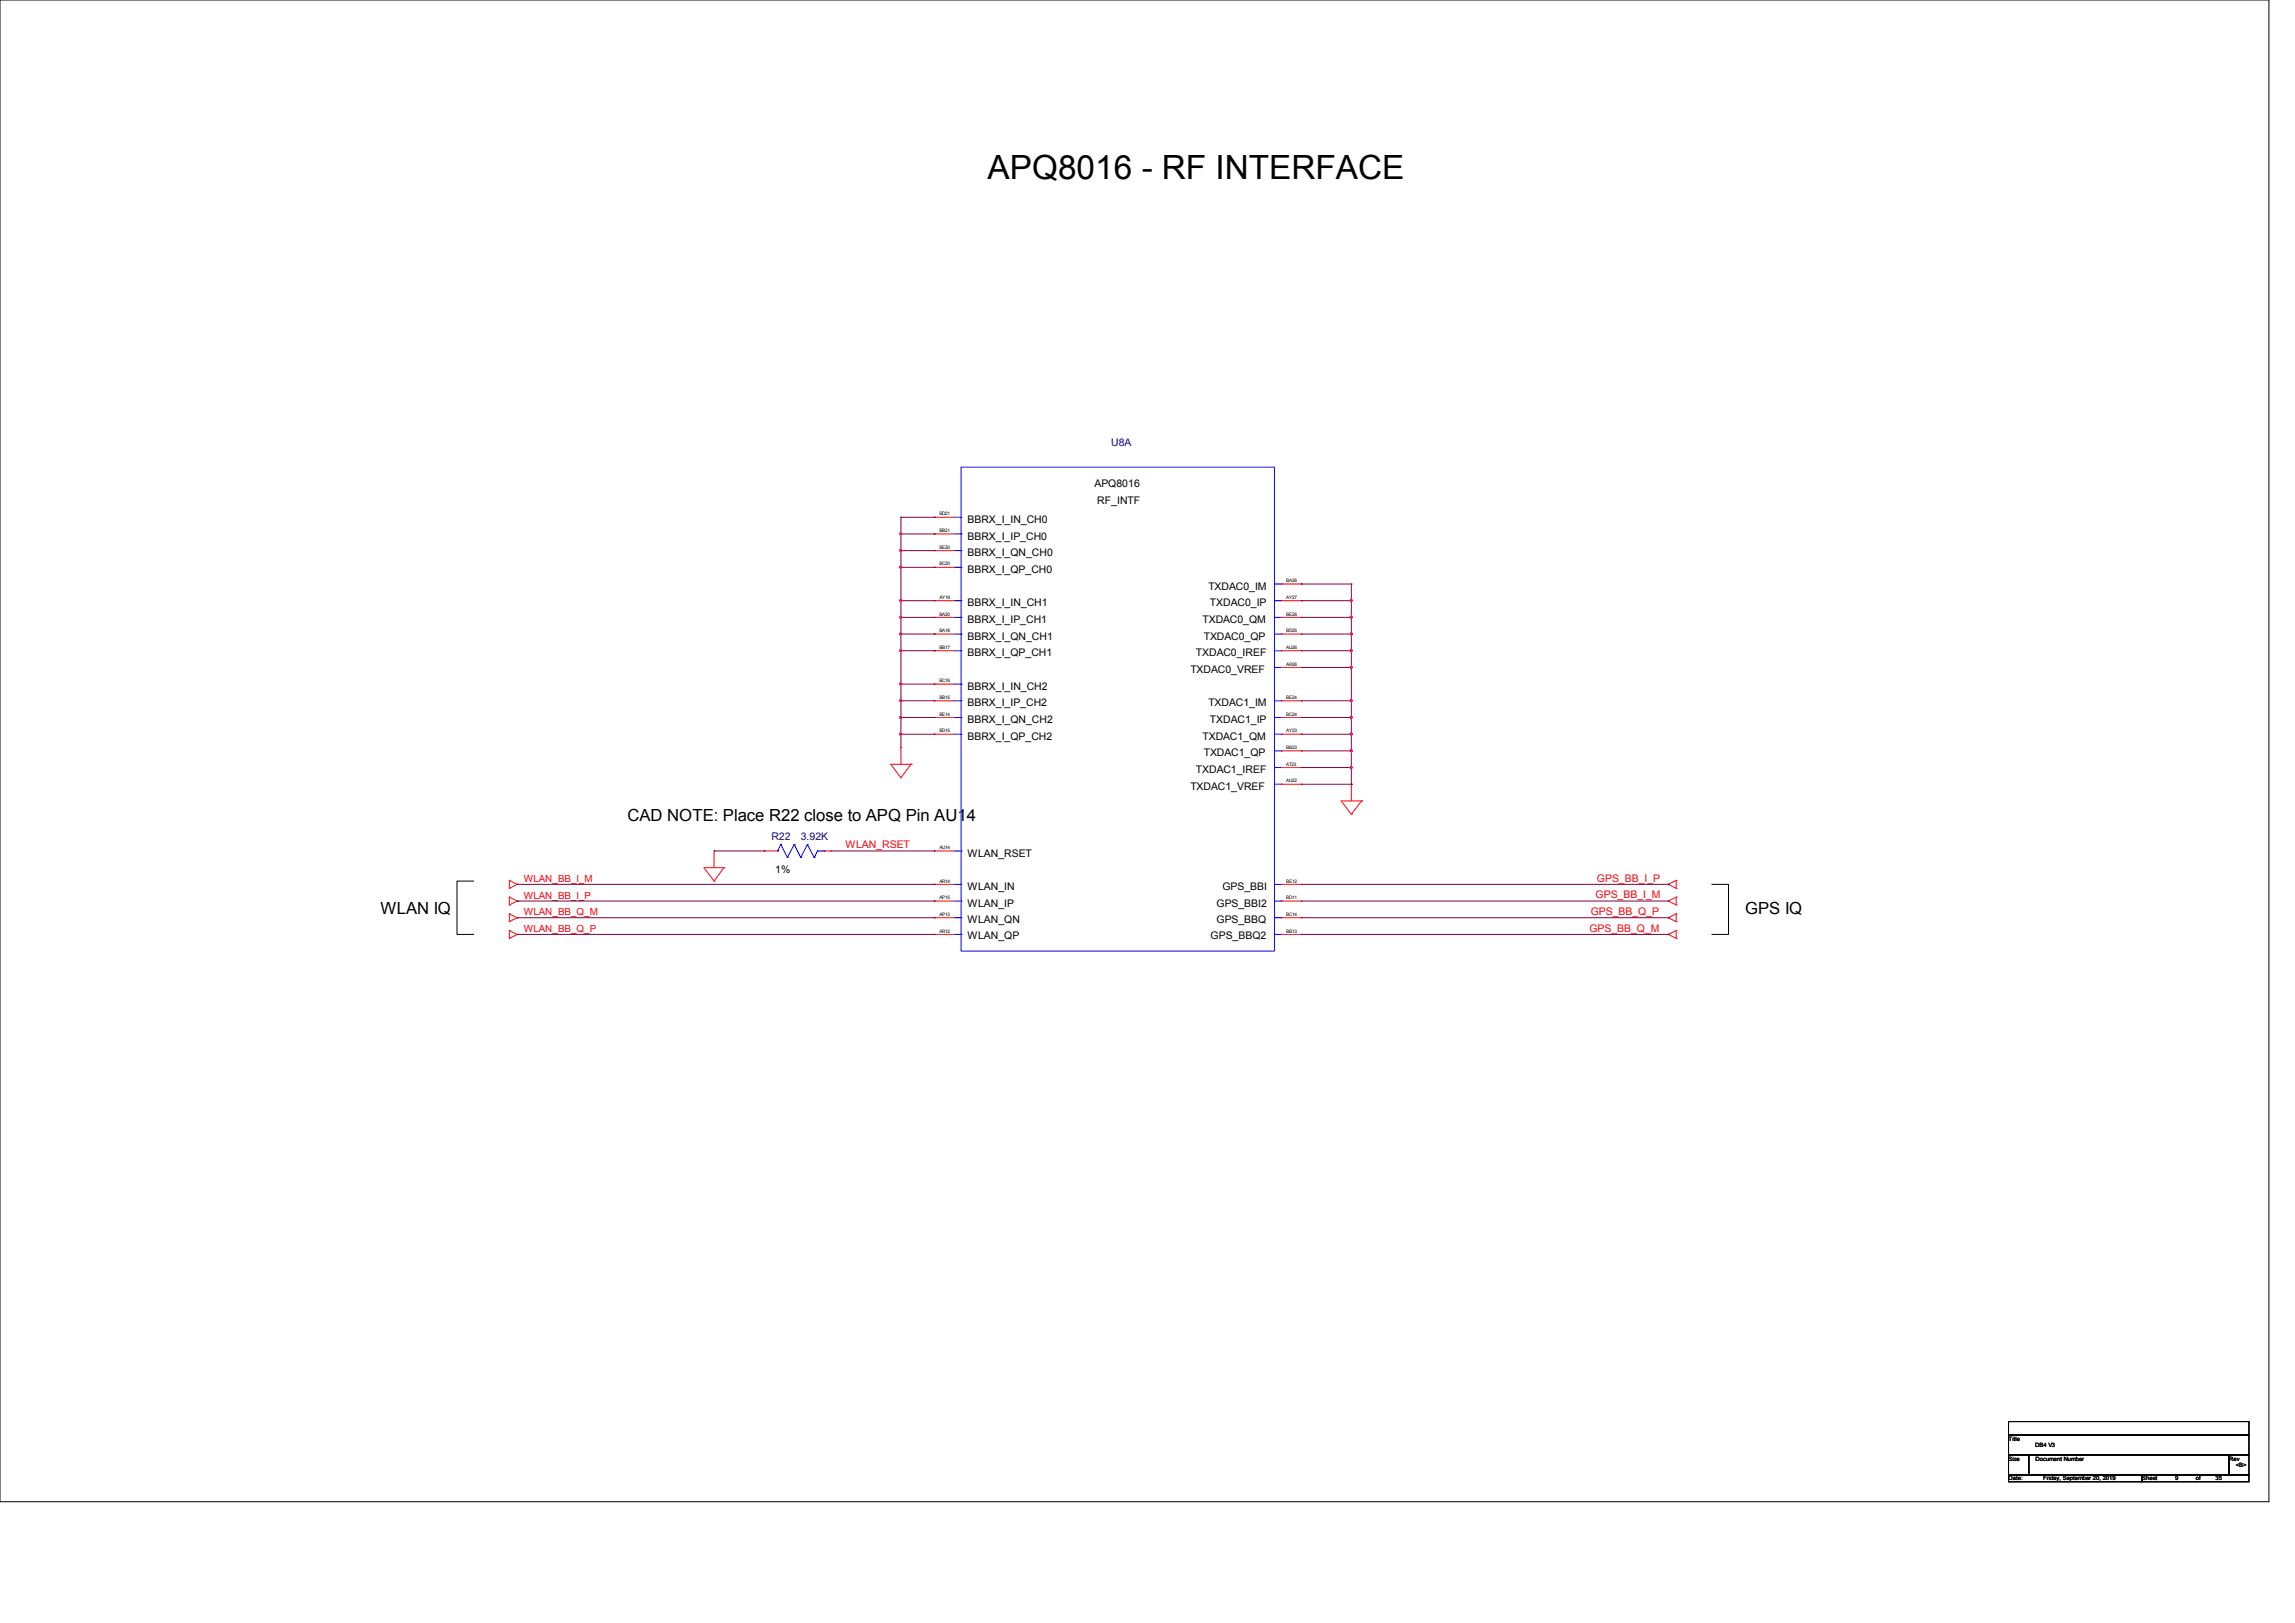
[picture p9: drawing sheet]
<svg xmlns="http://www.w3.org/2000/svg" width="297mm" height="210mm" viewBox="0 0 297 210" stroke-linecap="round" stroke-linejoin="round" font-family="sans-serif">
<defs><g id="words">
<text font-size="4.3" x="127.8" y="23.2">APQ8016 - RF INTERFACE</text>
<g font-size="2.2">
<text x="81.2" y="106.2">CAD NOTE: Place R22 close to APQ Pin AU14</text>
<text x="49.2" y="118.3">WLAN IQ</text>
<text x="225.8" y="118.3">GPS IQ</text>
</g>
<g font-size="1.4" fill="#000080">
<text x="143.8" y="57.7">U8A</text>
<text x="99.8" y="108.7">R22</text>
<text x="103.6" y="108.7">3.92K</text>
</g>
<g font-size="1.4">
<text x="141.6" y="63.1">APQ8016</text>
<text x="142" y="65.2">RF_INTF</text>
<text x="125.2" y="67.6">BBRX_I_IN_CH0</text>
<text x="125.2" y="69.8">BBRX_I_IP_CH0</text>
<text x="125.2" y="72">BBRX_I_QN_CH0</text>
<text x="125.2" y="74.1">BBRX_I_QP_CH0</text>
<text x="156.4" y="76.3">TXDAC0_IM</text>
<text x="125.2" y="78.4">BBRX_I_IN_CH1</text>
<text x="125.2" y="80.6">BBRX_I_IP_CH1</text>
<text x="125.2" y="82.8">BBRX_I_QN_CH1</text>
<text x="155.6" y="80.6">TXDAC0_QM</text>
<text x="155.8" y="82.8">TXDAC0_QP</text>
<text x="156.6" y="78.4">TXDAC0_IP</text>
<text x="125.2" y="89.2">BBRX_I_IN_CH2</text>
<text x="125.2" y="84.9">BBRX_I_QP_CH1</text>
<text x="154" y="87.1">TXDAC0_VREF</text>
<text x="154.8" y="84.9">TXDAC0_IREF</text>
<text x="125.2" y="95.7">BBRX_I_QP_CH2</text>
<text x="125.2" y="93.6">BBRX_I_QN_CH2</text>
<text x="125.2" y="91.4">BBRX_I_IP_CH2</text>
<text x="155.6" y="95.7">TXDAC1_QM</text>
<text x="156.4" y="91.4">TXDAC1_IM</text>
<text x="156.6" y="93.6">TXDAC1_IP</text>
<text x="154.8" y="100">TXDAC1_IREF</text>
<text x="155.8" y="97.9">TXDAC1_QP</text>
<text x="154" y="102.2">TXDAC1_VREF</text>
<text x="100.3" y="113">1%</text>
<text x="125.2" y="110.8">WLAN_RSET</text>
<text x="125.2" y="115.1">WLAN_IN</text>
<text x="125.2" y="119.5">WLAN_QN</text>
<text x="125.2" y="117.3">WLAN_IP</text>
<text x="157.4" y="117.3">GPS_BBI2</text>
<text x="157.4" y="119.5">GPS_BBQ</text>
<text x="158.2" y="115.1">GPS_BBI</text>
<text x="125.2" y="121.5">WLAN_QP</text>
<text x="156.7" y="121.5">GPS_BBQ2</text>
</g>
<g font-size="1.4" fill="#f00">
<text x="109.4" y="109.7">WLAN_RSET</text>
<text x="205.9" y="118.4">GPS_BB_Q_P</text>
<text x="206.5" y="116.2">GPS_BB_I_M</text>
<text x="206.7" y="114.1">GPS_BB_I_P</text>
<text x="205.7" y="120.6">GPS_BB_Q_M</text>
</g>
<g font-size="1.3" fill="#f00">
<text x="67.8" y="118.4">WLAN_BB_Q_M</text>
<text x="67.8" y="116.3">WLAN_BB_I_P</text>
<text x="67.8" y="114.1">WLAN_BB_I_M</text>
<text x="67.8" y="120.6">WLAN_BB_Q_P</text>
</g>
<g font-size=".8">
<text x="259.9" y="186.4">Title</text>
<text x="259.9" y="189">Size</text>
<text x="259.9" y="191.6">Date:</text>
<text x="263.4" y="187.2">DB4 V3</text>
<text x="263.4" y="189">Document Number</text>
<text x="264.4" y="191.6">Friday, September 20, 2019</text>
<text x="277.2" y="191.6">Sheet</text>
<text x="281.5" y="191.6">9</text>
<text x="284.2" y="191.6">of</text>
<text x="286.7" y="191.6">35</text>
<text x="288.5" y="189">Rev</text>
<text x="289.3" y="189.9">&lt;B&gt;</text>
</g>
<g font-size=".6">
<text x="121.6" y="66.7">BD21</text>
<text x="121.6" y="68.8">BB21</text>
<text x="121.6" y="71">BE20</text>
<text x="121.6" y="77.5">AY19</text>
<text x="121.6" y="73.2">BC20</text>
<text x="166.4" y="75.3">BA26</text>
<text x="166.4" y="77.5">AY27</text>
<text x="121.6" y="79.6">BA20</text>
<text x="121.6" y="84">BB17</text>
<text x="121.6" y="81.8">BA18</text>
<text x="166.4" y="81.8">BD25</text>
<text x="166.4" y="79.6">BE26</text>
<text x="166.4" y="84">AU26</text>
<text x="121.6" y="88.3">BC16</text>
<text x="166.4" y="86.1">AR26</text>
<text x="121.6" y="94.8">BD15</text>
<text x="121.6" y="92.6">BE14</text>
<text x="121.6" y="90.4">BB15</text>
<text x="166.4" y="94.8">AY23</text>
<text x="166.4" y="92.6">BC24</text>
<text x="166.4" y="90.4">BE24</text>
<text x="166.4" y="101.2">AU22</text>
<text x="166.4" y="96.9">BB23</text>
<text x="166.4" y="99.1">AT23</text>
<text x="121.6" y="109.9">AU14</text>
<text x="121.6" y="114.2">AR14</text>
<text x="121.6" y="118.5">AP13</text>
<text x="121.6" y="116.4">AP15</text>
<text x="166.4" y="114.2">BE12</text>
<text x="166.4" y="116.4">BD11</text>
<text x="166.4" y="118.5">BC14</text>
<text x="121.6" y="120.7">AR12</text>
<text x="166.4" y="120.7">BB13</text>
</g>
</g></defs>
<path d="M0 0h293.6v194.3h-293.6zM61.3 114h-2.2v6.9h2.2M221.5 114.4h2.2v6.5h-2.2M259.9 183.9h31.1v1.8h-31.1zM259.9 185.7h31.1v2.6h-31.1zM259.9 188.3h2.7v2.5h-2.7zM259.9 190.8h17.3v.9h-17.3zM262.6 188.3h25.9v2.5h-25.9zM277.2 190.8h13.8v.9h-13.8zM288.5 188.3h2.5v2.5h-2.5z" fill="none" stroke="#000" stroke-width=".13"/>
<g fill="none" stroke="#f00" stroke-width=".13">
<path d="M120.9 77.7h.1M120.9 66.9h.1M120.9 79.9h.1M120.9 69.1h.1M120.9 73.4h.1M120.9 71.2h.1M120.9 77.7h2.6M120.9 66.9h2.6M120.9 79.9h2.6M120.9 69.1h2.6M120.9 73.4h2.6M120.9 71.2h2.6"/>
<path d="M165.8 77.7h2.6M165.8 79.9h2.6M165.8 75.6h2.6M168.4 75.6h.1M168.4 79.9h.1M168.4 77.7h.1M116.6 96.7h.1M116.6 96.7v2.2M117.9 98.9h.1M117.9 98.9h-2.6l1.3 1.7M117.9 98.9l-1.3 1.7M120.9 88.5h.1"/>
<path d="M120.9 84.2h.1M120.9 95h.1M120.9 92.8h.1M120.9 90.7h.1M120.9 82h.1M120.9 88.5h2.6M120.9 84.2h2.6M120.9 95h2.6M120.9 92.8h2.6M120.9 90.7h2.6M120.9 82h2.6M165.8 84.2h2.6"/>
<path d="M165.8 95h2.6M165.8 92.8h2.6M165.8 90.7h2.6M165.8 82h2.6M165.8 97.2h2.6M165.8 99.3h2.6M165.8 86.4h2.6M168.4 97.2h.1M168.4 95h.1M168.4 99.3h.1M168.4 92.8h.1M168.4 90.7h.1"/>
<path d="M168.4 86.4h.1M168.4 82h.1M168.4 84.2h.1M65.9 118.2h.1M65.9 119.3h.1M65.9 116.1h.1M65.9 117.1h.1M65.9 113.9h.1M65.9 114.9h.1M65.9 113.9v1M65.9 116.1v1M65.9 118.2v1.1"/>
<path d="M65.9 118.2l1 .5M65.9 116.1l1 .5M65.9 113.9l1 .5M66.9 118.7h.1M66.9 116.6h.1M66.9 114.4h.1M66.9 118.7l-1 .6M66.9 116.6l-1 .5M66.9 114.4l-1 .5M92.4 110.1h.1M92.4 114h.1M92.4 110.1v2.2"/>
<path d="M93.7 112.3h.1M93.7 112.3h-2.6l1.3 1.7M93.7 112.3l-1.3 1.7M98.9 110.1h.1M98.9 110.1h1.7M106.6 110.1h.9M107.5 110.1h.1M116.6 100.6h.1M120.9 114.4h.1M120.9 110.1h.1M120.9 118.7h.1M120.9 116.6h.1"/>
<path d="M120.9 110.1h2.6M120.9 114.4h2.6M120.9 116.6h2.6M120.9 118.7h2.6M165.8 114.4h2.6M165.8 116.6h2.6M165.8 118.7h2.6M165.8 101.5h2.6M168.4 114.4h.1M168.4 116.6h.1M168.4 118.7h.1M168.4 101.5h.1"/>
<path d="M174.9 101.5h.1M174.9 105.4h.1M174.9 101.5v2.1M176.2 103.6h.1M176.2 103.6h-2.6l1.3 1.8M176.2 103.6l-1.3 1.8M215.9 118.7h.1M215.9 114.4h.1M215.9 116.6h.1M215.9 118.7l1 .6M215.9 114.4l1 .5M215.9 116.6l1 .5"/>
<path d="M216.9 118.2h.1M216.9 119.3h.1M216.9 113.9h.1M216.9 114.9h.1M216.9 116.1h.1M216.9 117.1h.1M216.9 118.2l-1 .5M216.9 113.9v1M216.9 116.1v1M216.9 118.2v1.1M216.9 113.9l-1 .5M216.9 116.1l-1 .5"/>
<path d="M65.9 120.4h.1M65.9 121.4h.1M65.9 120.4l1 .5M65.9 120.4v1M66.9 120.9h.1M66.9 120.9l-1 .5M120.9 120.9h.1M120.9 120.9h2.6M165.8 120.9h2.6M168.4 120.9h.1M215.9 120.9h.1M215.9 120.9l1 .5"/>
<path d="M216.9 120.4h.1M216.9 121.4h.1M216.9 120.4v1M216.9 120.4l-1 .5"/>
</g>
<g fill="none" stroke="#00f" stroke-width=".13">
<path d="M123.5 77.7h.9M123.5 66.9h.9M123.5 79.9h.9M123.5 69.1h.9M123.5 73.4h.9M123.5 71.2h.9M124.4 60.5h40.5v62.6h-40.5zM124.4 77.7h.1M124.4 66.9h.1M124.4 79.9h.1M124.4 69.1h.1M124.4 73.4h.1"/>
<path d="M124.4 71.2h.1M164.9 77.7h.9M164.9 79.9h.9M164.9 75.6h.9M165.8 75.6h.1M165.8 79.9h.1M165.8 77.7h.1M123.5 88.5h.9M123.5 84.2h.9M123.5 95h.9M123.5 92.8h.9M123.5 90.7h.9"/>
<path d="M123.5 82h.9M124.4 88.5h.1M124.4 84.2h.1M124.4 95h.1M124.4 92.8h.1M124.4 90.7h.1M124.4 82h.1M164.9 84.2h.9M164.9 95h.9M164.9 92.8h.9M164.9 90.7h.9M164.9 82h.9"/>
<path d="M164.9 97.2h.9M164.9 99.3h.9M164.9 86.4h.9M165.8 97.2h.1M165.8 95h.1M165.8 99.3h.1M165.8 92.8h.1M165.8 90.7h.1M165.8 86.4h.1M165.8 82h.1M165.8 84.2h.1M100.6 110.1h.1"/>
<path d="M101 109.3h.1M101 109.3l-.4 .8M101 109.3l.9 1.7M101.9 111h.1M102.8 109.3h.1M102.8 109.3l-.9 1.7M102.8 109.3l.8 1.7M103.6 111h.1M104.5 109.3h.1M104.5 109.3l-.9 1.7M104.5 109.3l.9 1.7M105.4 111h.1"/>
<path d="M105.8 110.1h.1M105.8 110.1h.8M105.8 110.1l-.4 .9M106.6 110.1h.1M123.5 110.1h.9M123.5 114.4h.9M123.5 116.6h.9M123.5 118.7h.9M124.4 114.4h.1M124.4 110.1h.1M124.4 118.7h.1M124.4 116.6h.1"/>
<path d="M164.9 114.4h.9M164.9 116.6h.9M164.9 118.7h.9M164.9 101.5h.9M165.8 114.4h.1M165.8 116.6h.1M165.8 118.7h.1M165.8 101.5h.1M123.5 120.9h.9M124.4 120.9h.1M164.9 120.9h.9M165.8 120.9h.1"/>
</g>
<g fill="none" stroke="#800040" stroke-width=".13">
<path d="M116.6 79.9h.1M116.6 77.7h.1M116.6 73.4h.1M116.6 71.2h.1M116.6 69.1h.1M116.6 66.9h.1M116.6 66.9v29.8M116.6 66.9h4.3M116.6 69.1h4.3M116.6 71.2h4.3M116.6 73.4h4.3M116.6 77.7h4.3"/>
<path d="M116.6 79.9h4.3M120.9 66.9h.1M120.9 69.1h.1M120.9 71.2h.1M120.9 73.4h.1M120.9 77.7h.1M120.9 79.9h.1M168.4 77.7h.1M168.4 75.6h.1M168.4 77.7h6.5M168.4 79.9h6.5M168.4 75.6h6.5"/>
<path d="M174.9 79.9h.1M174.9 77.7h.1M174.9 75.6h.1M174.9 75.6v25.9M116.6 95h.1M116.6 92.8h.1M116.6 90.7h.1M116.6 88.5h.1M116.6 84.2h.1M116.6 82h.1M116.6 82h4.3M116.6 88.5h4.3"/>
<path d="M116.6 90.7h4.3M116.6 92.8h4.3M116.6 95h4.3M116.6 84.2h4.3M120.9 82h.1M120.9 88.5h.1M120.9 90.7h.1M120.9 92.8h.1M120.9 95h.1M120.9 84.2h.1M168.4 82h6.5M168.4 90.7h6.5"/>
<path d="M168.4 92.8h6.5M168.4 95h6.5M168.4 84.2h6.5M168.4 86.4h6.5M168.4 97.2h6.5M168.4 99.3h6.5M174.9 99.3h.1M174.9 97.2h.1M174.9 95h.1M174.9 92.8h.1M174.9 90.7h.1M174.9 86.4h.1"/>
<path d="M174.9 84.2h.1M174.9 82h.1M66.9 118.7h54M66.9 116.6h54M66.9 114.4h54M92.4 110.1h6.5M98.9 110.1h.1M107.5 110.1h13.4M120.9 110.1h.1M120.9 114.4h.1M120.9 118.7h.1M120.9 116.6h.1"/>
<path d="M168.4 118.7h47.5M168.4 116.6h47.5M168.4 114.4h47.5M168.4 101.5h6.5M174.9 101.5h.1M215.9 118.7h.1M215.9 116.6h.1M215.9 114.4h.1M66.9 120.9h54M120.9 120.9h.1M168.4 120.9h47.5M215.9 120.9h.1"/>
</g>
<g fill="#f0f" stroke="#f0f" stroke-width=".13">
<circle cx="116.6" cy="90.7" r=".15"/>
<circle cx="116.6" cy="88.5" r=".15"/>
<circle cx="116.6" cy="84.2" r=".15"/>
<circle cx="116.6" cy="79.9" r=".15"/>
<circle cx="116.6" cy="77.7" r=".15"/>
<circle cx="116.6" cy="73.4" r=".15"/>
<circle cx="116.6" cy="69.1" r=".15"/>
<circle cx="116.6" cy="71.2" r=".15"/>
<circle cx="116.6" cy="82" r=".15"/>
<circle cx="116.6" cy="92.8" r=".15"/>
<circle cx="116.6" cy="95" r=".15"/>
<circle cx="174.9" cy="99.3" r=".15"/>
<circle cx="174.9" cy="97.1" r=".15"/>
<circle cx="174.9" cy="95" r=".15"/>
<circle cx="174.9" cy="92.8" r=".15"/>
<circle cx="174.9" cy="90.7" r=".15"/>
<circle cx="174.9" cy="86.3" r=".15"/>
<circle cx="174.9" cy="84.2" r=".15"/>
<circle cx="174.9" cy="79.9" r=".15"/>
<circle cx="174.9" cy="77.7" r=".15"/>
<circle cx="174.9" cy="82" r=".15"/>
</g>
<use href="#words"/>
</svg>
